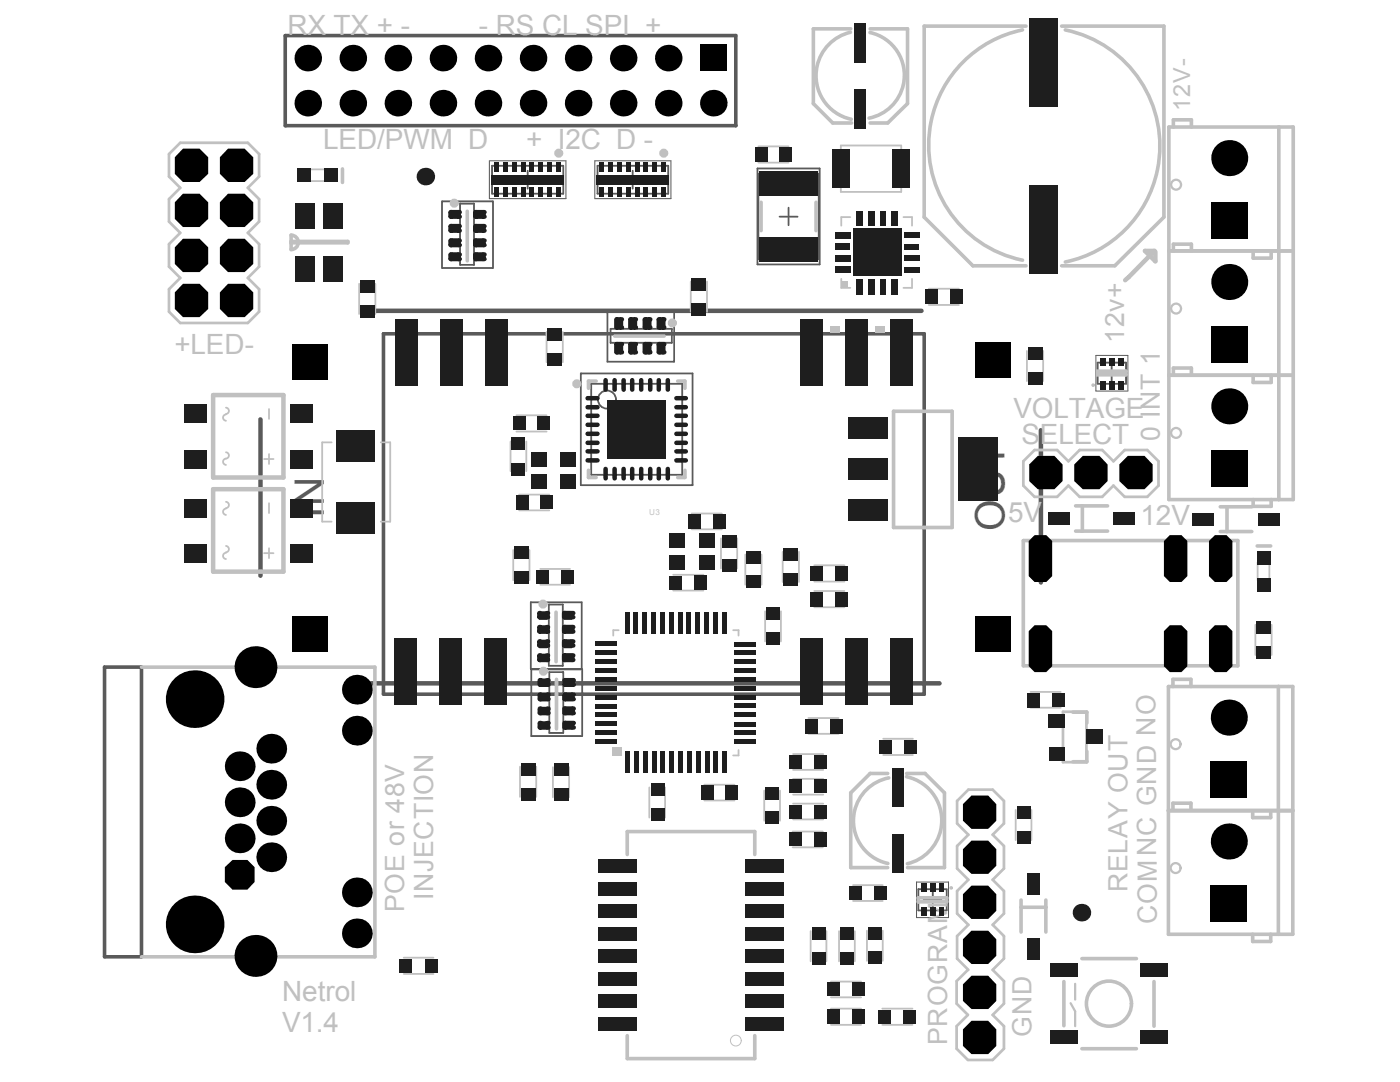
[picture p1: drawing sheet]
<svg xmlns="http://www.w3.org/2000/svg" width="279mm" height="216mm" viewBox="0 0 279 216" stroke-linecap="round" stroke-linejoin="round" font-family="sans-serif">
<defs><g id="words">
<g font-size="8.1" fill="#5a5a5a">
<text x="64.7" y="103.3" transform="rotate(-90 64.7 103.3)">IN</text>
<text x="200.5" y="106" transform="rotate(-90 200.5 106)">OUT</text>
</g>
<g font-size="5.6" fill="#c0c0c0">
<text x="57.4" y="7">RX TX + -</text>
<text x="95.6" y="7">- RS CL SPI +</text>
<text x="64.5" y="29.8">LED/PWM D</text>
<text x="105" y="29.8">+ I2C D -</text>
<text x="34.8" y="70.7">+LED-</text>
<text x="202.2" y="83.3">VOLTAGE</text>
<text x="203.9" y="88.6">SELECT</text>
<text x="201.2" y="104.1">5V</text>
<text x="227.6" y="104.8">12V</text>
<text x="56.3" y="199.7">Netrol</text>
<text x="56.3" y="205.8">V1.4</text>
</g>
<g font-size="5.3" fill="#c0c0c0">
<text x="224.4" y="68.4" transform="rotate(-90 224.4 68.4)">12v+</text>
<text x="231.5" y="88" transform="rotate(-90 231.5 88)">0 INT 1</text>
<text x="86.4" y="179.6" transform="rotate(-90 86.4 179.6)">INJECTION</text>
<text x="225" y="178.1" transform="rotate(-90 225 178.1)">RELAY OUT</text>
<text x="80.7" y="182" transform="rotate(-90 80.7 182)">POE or 48V</text>
<text x="230.8" y="184.4" transform="rotate(-90 230.8 184.4)">COMNC GND NO</text>
<text x="189" y="208.5" transform="rotate(-90 189 208.5)">PROGRAM</text>
<text x="205.8" y="206.8" transform="rotate(-90 205.8 206.8)">GND</text>
</g>
<text font-size="4.7" fill="#c0c0c0" x="237.5" y="22.1" transform="rotate(-90 237.5 22.1)">12V-</text>
<text font-size="1.6" fill="#c0c0c0" x="129.6" y="102.7">U3</text>
</g></defs>
<g fill="none" stroke="#5a5a5a" stroke-width=".36">
<path d="M98.2 33.1h14.2v5.6h-14.2zM103.5 35.9h3.6M105.3 34.1v3.6M119.2 33.1h14.2v5.6h-14.2zM124.6 35.9h3.5M126.3 34.1v3.6M151.2 33.6h12.4v19.2h-12.4zM151.3 34.7h12.1v17h-12.1zM88.2 40.2h10.2v13.3h-10.2zM91.8 40.6h2.8v12.3h-2.8zM155.6 43.2h3.6M157.4 41.4v3.5"/>
<path d="M115.9 74.5h22.3v22.3h-22.3zM118 76.6h18.2v18.1h-18.2zM121.2 62h13.3v10.2h-13.3zM121.9 65.6h12.2v2.8h-12.2zM219.1 72.4h5.6v4.2h-5.6zM220.1 74.4h3.6M221.9 72.6v3.6M125.3 85.7h3.6M127.1 83.9v3.6M105.9 120.2h10.2v13.3h-10.2zM106 133.6h10.2v13.3h-10.2zM109.5 120.6h2.8v12.3h-2.8z"/>
<path d="M109.6 134.1h2.8v12.1h-2.8zM183.3 177.4h5.6v4.3h-5.6zM184.4 179.5h3.5M186.2 177.8v3.5"/>
<circle cx="121.1" cy="79.7" r="1.8"/>
</g>
<path d="M97.7 32.1h15.2v7.5h-15.2zM118.7 32.1h15.2v7.5h-15.2zM218.7 70.9h6.4v7.1h-6.4zM182.9 176h6.4v7.1h-6.4z" fill="none" stroke="#5a5a5a" stroke-width=".2"/>
<path d="M56.9 7.1h90v18h-90zM76.5 66.6h107.9v71.9h-107.9zM20.9 133.1h7.3v57.8h-7.3z" fill="none" stroke="#5a5a5a" stroke-width=".72"/>
<path d="M73.7 62h110.2M52 83.7v31.2M207.7 85.8v30.4M73.5 136.4h114" fill="none" stroke="#5a5a5a" stroke-width=".9"/>
<path d="M33.7 30.7l2.3-2.2h13.5l2.2 2.2v4.5l-2.2 2.3 2.2 2.2v4.5l-2.2 2.3 2.2 2.2v4.5l-2.2 2.3 2.2 2.2v4.5l-2.2 2.2h-13.5l-2.3-2.2v-4.5l2.3-2.2-2.3-2.3v-4.5l2.3-2.2-2.3-2.3v-4.5l2.3-2.2-2.3-2.3zM204.2 92l2.3-2.2h4.5l2.2 2.2 2.3-2.2h4.5l2.2 2.2 2.3-2.2h4.5l2.2 2.2v4.9l-2.2 2.2h-4.5l-2.3-2.2-2.2 2.2h-4.5l-2.3-2.2-2.2 2.2h-4.5l-2.3-2.2zM212.1 142h4.7v10.1h-4.7zM193.2 193.5l-2.3 2.3v4.5l2.3 2.2-2.3 2.3v4.5l2.3 2.2h4.9l2.3-2.2v-4.5l-2.3-2.3 2.3-2.2v-4.5l-2.3-2.3 2.3-2.2v-4.5l-2.3-2.3 2.3-2.2v-4.5l-2.3-2.3 2.3-2.2v-4.5l-2.3-2.2 2.3-2.3v-4.5l-2.3-2.2h-4.8l-2.3 2.2v4.5l2.3 2.3-2.3 2.2v4.5l2.3 2.2-2.3 2.3v4.5l2.3 2.2-2.3 2.3v4.5l2.3 2.2" fill="none" stroke="#c0c0c0" stroke-width=".54"/>
<g fill="none" stroke="#c0c0c0" stroke-width=".36">
<path d="M162.3 5.8v14.9l3.9 3.8M181.1 5.8v14.9l-3.9 3.8M184.4 5.2v38.1l9.8 9.7M232.3 5.2v38.1l-9.8 9.7M61.5 33.8h3.6M61.5 36.1h3.6M151.3 29.2h6.1M151.3 32.4h6.1M167.8 29h12.1v9.3h-12.1zM71.7 56.6v6.1M74.9 56.6v6.1M137.9 56.2v6"/>
<path d="M141.1 56.2v6M167.9 55.6v1.8h1.8M169.7 43.3h-1.8v1.7M180.3 43.3h1.7v1.7M182 55.6v1.8h-1.7M185.3 57.6h6.1M109.1 66.2v6.1M112.3 66.2v6.1M185.3 60.9h6.1M204.9 70v6M208.2 70v6M52.7 91.6h1.9"/>
<path d="M53.7 81.6v2M53.7 90.6v2M66.2 88.3h-1.9v15.8h1.9M76 88.3h1.9v15.8h-1.9M101.9 88.1v5.9M103.1 86.1h6M103.1 82.9h6M103.6 98.7h6M105 88.1v5.9M52.7 110.4h1.9M53.7 100.4v2M53.7 109.4v2"/>
<path d="M102.4 109.8v6M103.6 101.8h6M105.7 109.8v6M107.8 116.7h6M107.8 113.5h6M134.4 114.7h6M134.4 117.8h6M138 102.5h6.1M138 105.6h6.1M143.9 107.4v6M147.1 107.4v6M148.7 110.7v6"/>
<path d="M152 110.7v6M156.2 110.1v6M159.4 110.1v6M162.5 117.9h6M162.5 116h6M162.5 112.8h6M251 112.2v3.6M253.3 112.2v3.6M123.5 125.8h-1.1v1M146.3 125.8h1.1v1M152.7 122v6M155.8 122v6"/>
<path d="M162.5 121.2h6M205.7 138.1h6M250.5 124.7v6M253.8 124.7v6M103.8 153v6M107 153v6M110.3 153.1v6M113.6 153.1v6M129.6 157.1v6M132.7 157.1v6M140.6 156.6h6M140.6 159.7h6"/>
<path d="M147.4 149.7v1h-1.1M152.5 157.8v6M155.7 157.8v6M158.3 158.6h6M158.3 155.4h6M158.3 153.6h6M158.3 150.5h6M161.3 143.3h6.1M161.3 146.4h6.1M173.7 154.3l-3.9 3.9v14.9M176.3 150.6h5.9M176.3 147.4h5.9"/>
<path d="M184.6 154.3l3.9 3.9v14.9M205.7 141.2h6M158.2 165.9h6M158.2 169.1h6M158.3 163.5h6M158.3 160.4h6M170.2 179.8h6M170.2 176.6h6M202.7 161.6v6M205.8 161.6v6M80.6 194.3h5.9M80.6 191.1h5.9"/>
<path d="M161.8 185.8v6M164.9 185.8v6M165.8 195.9h6.1M165.8 199h6.1M167.4 185.8v6M170.6 185.8v6M173 185.7v6M176.2 185.7v6M165.8 201.3h6.1M165.8 204.5h6.1M176.1 201.3h6M176.1 204.5h6"/>
</g>
<g fill="none" stroke="#c0c0c0" stroke-width=".72">
<path d="M169.8 5.8h-7.5v14.9l3.9 3.8h3.8M173.7 5.8h7.4v14.9l-3.9 3.8h-3.5M204.8 5.2h-20.4v38.1l9.8 9.7h10.6M211.9 5.2h20.4v38.1l-9.8 9.7h-10.6M68.3 33.7v2.7M233.3 25.3h24.8v74.4h-24.8zM234.2 25.3v-1.4h3.6v1.4M255.2 25.3v74.4M58.1 46.9v2.9M58.1 48.2h11.3v.2h-11.3M93.3 42.2v9.8M151.9 40.4v5.6"/>
<path d="M162.9 40.4v5.6M233.3 50.1h24.8M234.2 50.1v-1.4h3.6v1.4M250.1 50.1v1.4h3.6v-1.4M119 76h-1.6v1.5M122.7 67.1h9.9M135.3 76h1.4v1.5M219.1 74.1h5.6v.7h-5.6zM233.3 74.9h24.8M234.2 74.9v-1.5h3.6v1.5M250.1 74.9v1.4h3.6v-1.4M117.4 93.8v1.5h1.6"/>
<path d="M136.7 93.8v1.5h-1.4M178.3 82.1h11.7v23.2h-11.7zM250.1 99.7v1.3h3.6v-1.3M204.2 107.9h42.8v25h-42.8zM214.7 106h6.3M214.7 100.9h6.3M216 100.9v5.1M243.5 106.1h6.3M243.5 101.1h6.3M244.9 101.1v5M250.9 108.9h2.7M28.2 133.1h46.6v57.8h-46.6"/>
<path d="M111 122.2v9.8M111.1 135.5v9.9M233.2 137h24.8v49.4h-24.8zM234.1 137v-1.5h3.6v1.5M255.1 137v49.4M177.2 154.3h-3.5l-3.9 3.9v14.9h7.4M180.9 154.3h3.7l3.9 3.9v14.9h-7.4M214.1 142.1h2.8v2.2M216.9 149.9v2.1h-2.8M125.2 170.5v-4.6h25.4v4.6M183.3 179.1h5.6v.9h-5.6zM203.8 179.6v6.4"/>
<path d="M208.7 179.6v6.4M233.2 161.8h24.8M233.2 161.7h24.8M234.1 161.7v-1.4h3.6v1.4M250 161.8v1.3h3.6v-1.3M203.8 181h4.9M212.3 195.9v8.8M215.9 191.3h10.9M230.3 195.9v8.9M250 186.4v1.5h3.6v-1.5M125.2 206.6v4.6h25.4v-4.6M215.9 209.3h10.9"/>
</g>
<path d="M214.6 196.3v3.2M213.7 200.2l.9 1.6v3" fill="none" stroke="#c0c0c0" stroke-width=".45"/>
<path d="M230.6 50.2v1.9l-2.1-2h1.9l-5.8 5.8M42.5 78.8h14.1v16.5h-14.1zM42.5 97.6h14.1v16.5h-14.1z" fill="none" stroke="#c0c0c0" stroke-width=".9"/>
<g fill="#c0c0c0">
<path d="M64.7 33.6h1.3v2.7h-1.3z" fill-rule="evenodd"/>
<path d="M122.2 149.1h1.8v1.7h-1.8z" fill-rule="evenodd"/>
<path d="M165.6 65.1h1.9v1.3h-1.9z" fill-rule="evenodd"/>
<path d="M250.8 115.3h2.7v1.4h-2.7z" fill-rule="evenodd"/>
<path d="M250.8 111.3h2.7v1.3h-2.7z" fill-rule="evenodd"/>
<path d="M60.6 33.6h1.4v2.7h-1.4z" fill-rule="evenodd"/>
<path d="M174.6 65.1h1.8v1.3h-1.8z" fill-rule="evenodd"/>
<path d="M167.9 56.1h1.3v1.3h-1.3z" fill-rule="evenodd"/>
</g>
<g fill="none" stroke="#c0c0c0" stroke-width=".36">
<path d="M45.1 90.2a.63 .63 0 0 1 .6 .7 .63 .63 0 0 1-.6 .6 .63 .63 0 0 0-.6 .6 .63 .63 0 0 0 .6 .7M45.1 81.3a.63 .63 0 0 1 .6 .7 .63 .63 0 0 1-.6 .6M45.1 82.7a.63 .63 0 0 0-.6 .6 .63 .63 0 0 0 .6 .7M45.1 108.9a.63 .63 0 0 1 .6 .7 .63 .63 0 0 1-.6 .6M45.1 100.1a.63 .63 0 0 1 .6 .7 .63 .63 0 0 1-.6 .6M45.1 110.3a.63 .63 0 0 0-.6 .6 .63 .63 0 0 0 .6 .6M45.1 101.5a.63 .63 0 0 0-.6 .6 .63 .63 0 0 0 .6 .6"/>
<circle cx="218.2" cy="76.9" r=".18"/>
<circle cx="189.8" cy="177.2" r=".18"/>
</g>
<g fill="none" stroke="#c0c0c0" stroke-width=".9">
<circle cx="111.5" cy="30.6" r=".45"/>
<circle cx="132.5" cy="30.6" r=".45"/>
<circle cx="90.6" cy="40.5" r=".45"/>
<circle cx="115.1" cy="76.6" r=".45"/>
<circle cx="134.2" cy="64.4" r=".45"/>
<circle cx="108.4" cy="120.5" r=".45"/>
<circle cx="108.5" cy="133.9" r=".45"/>
</g>
<g fill="none" stroke="#c0c0c0" stroke-width=".72">
<path d="M169.7 6.4a8.9 8.9 0 0 0-6.8 8.8 8.9 8.9 0 0 0 7 8.6M173.6 6.5a8.7 8.7 0 0 1 6.9 8.6 8.7 8.7 0 0 1-7.1 8.5M204.1 6a23.5 23.5 0 0 0-18.8 22.9 23.5 23.5 0 0 0 18.8 23M212.6 6a23.6 23.6 0 0 1 18.9 23.1 23.6 23.6 0 0 1-18.9 23.2M58.1 46.9a1.44 1.44 0 0 1 1.4 1.5 1.44 1.44 0 0 1-1.4 1.4M177.4 155.2a8.7 8.7 0 0 0-7.1 8.5 8.7 8.7 0 0 0 6.9 8.6M180.9 155a8.9 8.9 0 0 1 7.1 8.6 8.9 8.9 0 0 1-6.9 8.7"/>
<circle cx="221.3" cy="200.3" r="4.5"/>
</g>
<circle cx="146.9" cy="207.6" r="1.08" fill="none" stroke="#c0c0c0" stroke-width=".2"/>
<g fill="none" stroke="#c0c0c0" stroke-width=".45">
<circle cx="234.7" cy="36.9" r=".99"/>
<circle cx="234.7" cy="61.6" r=".99"/>
<circle cx="234.7" cy="86.4" r=".99"/>
<circle cx="234.6" cy="148.5" r=".99"/>
<circle cx="234.6" cy="173.2" r=".99"/>
</g>
<g fill="#000">
<circle cx="61.4" cy="11.6" r="2.65"/>
<circle cx="70.4" cy="11.6" r="2.65"/>
<circle cx="79.4" cy="11.6" r="2.65"/>
<circle cx="88.4" cy="11.6" r="2.65"/>
<circle cx="97.4" cy="11.6" r="2.65"/>
<circle cx="106.4" cy="11.6" r="2.65"/>
<circle cx="115.4" cy="11.6" r="2.65"/>
<circle cx="124.4" cy="11.6" r="2.65"/>
<circle cx="133.4" cy="11.6" r="2.65"/>
<circle cx="61.4" cy="20.6" r="2.65"/>
<circle cx="70.4" cy="20.6" r="2.65"/>
<circle cx="79.4" cy="20.6" r="2.65"/>
<circle cx="88.4" cy="20.6" r="2.65"/>
<circle cx="97.4" cy="20.6" r="2.65"/>
<circle cx="106.4" cy="20.6" r="2.65"/>
<circle cx="115.4" cy="20.6" r="2.65"/>
<circle cx="124.4" cy="20.6" r="2.65"/>
<circle cx="133.4" cy="20.6" r="2.65"/>
<circle cx="142.4" cy="20.6" r="2.65"/>
<circle cx="245.3" cy="31.6" r="3.6"/>
<circle cx="245.3" cy="56.3" r="3.6"/>
<circle cx="245.3" cy="81.1" r="3.6"/>
<circle cx="38.8" cy="139.5" r="5.8"/>
<circle cx="51" cy="133.1" r="4.2"/>
<circle cx="71.2" cy="137.6" r="2.97"/>
<circle cx="47.8" cy="152.9" r="2.97"/>
<circle cx="54.1" cy="156.6" r="2.97"/>
<circle cx="54.1" cy="149.4" r="2.97"/>
<circle cx="71.2" cy="145.8" r="2.97"/>
<circle cx="245.2" cy="143.2" r="3.6"/>
<circle cx="47.8" cy="167.3" r="2.97"/>
<circle cx="47.8" cy="160.1" r="2.97"/>
<circle cx="54.1" cy="171.1" r="2.97"/>
<circle cx="54.1" cy="163.8" r="2.97"/>
<circle cx="71.2" cy="178.1" r="2.97"/>
<circle cx="245.2" cy="167.9" r="3.6"/>
<circle cx="38.8" cy="184.4" r="5.8"/>
<circle cx="51" cy="190.7" r="4.2"/>
<circle cx="71.2" cy="186.2" r="2.97"/>
</g>
<g fill="#000">
<path d="M139.7 8.9h5.4v5.3h-5.4z" fill-rule="evenodd"/>
<path d="M36.5 29.7h3.3l1.7 1.7v3.3l-1.7 1.6h-3.3l-1.6-1.6v-3.3z" fill-rule="evenodd"/>
<path d="M45.5 29.7h3.3l1.7 1.7v3.3l-1.7 1.6h-3.3l-1.6-1.6v-3.3z" fill-rule="evenodd"/>
<path d="M36.5 47.6h3.3l1.7 1.7v3.4l-1.7 1.6h-3.3l-1.6-1.6v-3.4z" fill-rule="evenodd"/>
<path d="M36.5 38.7h3.3l1.7 1.7v3.3l-1.7 1.6h-3.3l-1.6-1.6v-3.3z" fill-rule="evenodd"/>
<path d="M45.5 47.6h3.3l1.7 1.7v3.4l-1.7 1.6h-3.3l-1.6-1.6v-3.4z" fill-rule="evenodd"/>
<path d="M45.5 38.7h3.3l1.7 1.7v3.3l-1.7 1.6h-3.3l-1.6-1.6v-3.3z" fill-rule="evenodd"/>
<path d="M241.7 40.4h7.2v7.1h-7.2z" fill-rule="evenodd"/>
<path d="M36.5 56.6h3.3l1.7 1.7v3.4l-1.7 1.6h-3.3l-1.6-1.6v-3.4z" fill-rule="evenodd"/>
<path d="M45.5 56.6h3.3l1.7 1.7v3.4l-1.7 1.6h-3.3l-1.6-1.6v-3.4z" fill-rule="evenodd"/>
<path d="M58.4 68.7h7.1v7.1h-7.1z" fill-rule="evenodd"/>
<path d="M194.6 68.2h7.1v7.1h-7.1z" fill-rule="evenodd"/>
<path d="M241.7 65.1h7.2v7.2h-7.2z" fill-rule="evenodd"/>
<path d="M205.4 92.7l1.7-1.7h3.3l1.7 1.7v3.3l-1.7 1.6h-3.3l-1.7-1.6z" fill-rule="evenodd"/>
<path d="M214.4 92.7l1.7-1.7h3.3l1.6 1.7v3.3l-1.6 1.6h-3.3l-1.7-1.6z" fill-rule="evenodd"/>
<path d="M223.4 92.7l1.7-1.7h3.3l1.6 1.7v3.3l-1.6 1.6h-3.3l-1.7-1.6z" fill-rule="evenodd"/>
<path d="M241.7 89.9h7.2v7.2h-7.2z" fill-rule="evenodd"/>
<path d="M205.3 108l1.2-1.2h2.3l1.2 1.2v7l-1.2 1.1h-2.3l-1.2-1.1z" fill-rule="evenodd"/>
<path d="M232.3 108l1.2-1.2h2.3l1.2 1.2v7l-1.2 1.1h-2.3l-1.2-1.1z" fill-rule="evenodd"/>
<path d="M241.3 108l1.1-1.2h2.4l1.2 1.2v7l-1.2 1.1h-2.4l-1.1-1.1z" fill-rule="evenodd"/>
<path d="M58.4 123.1h7.1v7.1h-7.1z" fill-rule="evenodd"/>
<path d="M194.6 123.1h7.1v7.1h-7.1z" fill-rule="evenodd"/>
<path d="M205.3 125.9l1.2-1.1h2.3l1.2 1.1v7l-1.2 1.2h-2.3l-1.2-1.2z" fill-rule="evenodd"/>
<path d="M232.3 125.9l1.2-1.1h2.3l1.2 1.1v7l-1.2 1.2h-2.3l-1.2-1.2z" fill-rule="evenodd"/>
<path d="M241.3 125.9l1.1-1.1h2.4l1.2 1.1v7l-1.2 1.2h-2.4l-1.1-1.2z" fill-rule="evenodd"/>
<path d="M241.6 152h7.2v7.2h-7.2z" fill-rule="evenodd"/>
<path d="M44.9 173l1.5-1.4h3l1.4 1.4v3l-1.4 1.5h-3l-1.5-1.5z" fill-rule="evenodd"/>
<path d="M192.2 169.4l1.7-1.7h3.3l1.6 1.7v3.4l-1.6 1.6h-3.3l-1.7-1.6z" fill-rule="evenodd"/>
<path d="M192.2 160.4l1.7-1.7h3.3l1.6 1.7v3.4l-1.6 1.6h-3.3l-1.7-1.6z" fill-rule="evenodd"/>
<path d="M192.2 178.4l1.7-1.7h3.3l1.6 1.7v3.4l-1.6 1.6h-3.3l-1.7-1.6z" fill-rule="evenodd"/>
<path d="M192.2 187.4l1.7-1.7h3.3l1.6 1.7v3.3l-1.6 1.7h-3.3l-1.7-1.7z" fill-rule="evenodd"/>
<path d="M241.6 176.6h7.2v7.2h-7.2z" fill-rule="evenodd"/>
<path d="M192.2 205.4l1.7-1.7h3.3l1.6 1.7v3.3l-1.6 1.6h-3.3l-1.7-1.6z" fill-rule="evenodd"/>
<path d="M192.2 196.4l1.7-1.7h3.3l1.6 1.7v3.3l-1.6 1.6h-3.3l-1.7-1.6z" fill-rule="evenodd"/>
</g>
<g fill="#1e1e1e">
<path d="M71.9 55.9h2.8v2.5h-2.8z" fill-rule="evenodd"/>
<path d="M98.7 37.5h.9v1.8h-.9z" fill-rule="evenodd"/>
<path d="M100.4 37.5h.9v1.8h-.9z" fill-rule="evenodd"/>
<path d="M102.2 37.5h.9v1.8h-.9z" fill-rule="evenodd"/>
<path d="M107.3 144.4l.4-.5h1.6l.4 .5v.8l-.4 .4h-1.6l-.4-.4z" fill-rule="evenodd"/>
<path d="M107.3 135.8l.4-.4h1.7l.4 .4v.8l-.4 .5h-1.7l-.4-.5z" fill-rule="evenodd"/>
<path d="M107.3 138.7l.4-.5h1.6l.4 .5v.8l-.4 .5h-1.6l-.4-.5z" fill-rule="evenodd"/>
<path d="M107.2 130.8l.4-.4h1.7l.4 .4v.9l-.4 .4h-1.7l-.4-.4z" fill-rule="evenodd"/>
<path d="M107.2 128l.4-.4h1.6l.4 .4v.9l-.4 .4h-1.6l-.4-.4z" fill-rule="evenodd"/>
<path d="M107.2 125.1l.4-.3h1.7l.4 .3v.9l-.4 .5h-1.7l-.4-.5z" fill-rule="evenodd"/>
<path d="M107.2 122.3l.4-.3h1.6l.4 .3v.9l-.4 .5h-1.6l-.4-.5z" fill-rule="evenodd"/>
<path d="M107 113.8h2.5v2.8h-2.5z" fill-rule="evenodd"/>
<path d="M107.9 98.8h2.4v2.8h-2.4z" fill-rule="evenodd"/>
<path d="M106 94.6h3.2v2.8h-3.2z" fill-rule="evenodd"/>
<path d="M105.7 37.5h1v1.8h-1z" fill-rule="evenodd"/>
<path d="M107.5 37.5h1v1.8h-1z" fill-rule="evenodd"/>
<path d="M109.3 37.5h1v1.8h-1z" fill-rule="evenodd"/>
<path d="M112.2 144.3l.5-.5h1.5l.5 .5v.9l-.5 .4h-1.5l-.5-.4z" fill-rule="evenodd"/>
<path d="M112.2 135.7l.5-.4h1.6l.4 .4v.9l-.4 .5h-1.6l-.5-.5z" fill-rule="evenodd"/>
<path d="M112.2 138.6l.5-.4h1.5l.5 .4v.9l-.5 .5h-1.5l-.5-.5z" fill-rule="evenodd"/>
<path d="M112.1 130.8l.5-.5h1.6l.5 .5v.9l-.5 .4h-1.6l-.5-.4z" fill-rule="evenodd"/>
<path d="M112.1 128l.5-.5h1.5l.5 .5v.9l-.5 .4h-1.5l-.5-.4z" fill-rule="evenodd"/>
<path d="M112.1 125.1l.5-.4h1.6l.5 .4v.9l-.5 .5h-1.6l-.5-.5z" fill-rule="evenodd"/>
<path d="M112.1 122.3l.5-.4h1.5l.5 .4v.9l-.5 .5h-1.5l-.5-.5z" fill-rule="evenodd"/>
<path d="M112.1 113.7h2.5v2.8h-2.5z" fill-rule="evenodd"/>
<path d="M111.9 94.6h3.1v2.8h-3.1z" fill-rule="evenodd"/>
<path d="M118.9 145.8h4.2v.8h-4.2z" fill-rule="evenodd"/>
<path d="M118.9 144h4.2v.8h-4.2z" fill-rule="evenodd"/>
<path d="M118.9 142.2h4.2v.9h-4.2z" fill-rule="evenodd"/>
<path d="M118.9 138.7h4.2v.8h-4.2z" fill-rule="evenodd"/>
<path d="M118.9 136.9h4.2v.8h-4.2z" fill-rule="evenodd"/>
<path d="M118.9 135.2h4.2v.8h-4.2z" fill-rule="evenodd"/>
<path d="M118.9 131.6h4.2v.8h-4.2z" fill-rule="evenodd"/>
<path d="M118.9 129.9h4.2v.8h-4.2z" fill-rule="evenodd"/>
<path d="M118.9 128.1h4.2v.8h-4.2z" fill-rule="evenodd"/>
</g>
<g fill="#1e1e1e">
<circle cx="107.7" cy="144.3" r=".45"/>
<circle cx="107.7" cy="145.2" r=".45"/>
<circle cx="109.3" cy="145.2" r=".45"/>
<circle cx="109.3" cy="144.3" r=".45"/>
<circle cx="107.7" cy="135.7" r=".45"/>
<circle cx="107.7" cy="136.6" r=".45"/>
<circle cx="109.3" cy="136.6" r=".45"/>
<circle cx="109.3" cy="135.7" r=".45"/>
<circle cx="107.7" cy="138.6" r=".45"/>
<circle cx="107.7" cy="139.5" r=".45"/>
<circle cx="109.3" cy="139.5" r=".45"/>
<circle cx="109.3" cy="138.6" r=".45"/>
<circle cx="107.6" cy="130.8" r=".45"/>
<circle cx="107.6" cy="131.7" r=".45"/>
<circle cx="109.2" cy="131.7" r=".45"/>
<circle cx="109.2" cy="130.8" r=".45"/>
<circle cx="107.6" cy="128" r=".45"/>
<circle cx="107.6" cy="128.8" r=".45"/>
<circle cx="109.2" cy="128.8" r=".45"/>
<circle cx="109.2" cy="128" r=".45"/>
<circle cx="107.6" cy="125.1" r=".45"/>
<circle cx="107.6" cy="126" r=".45"/>
<circle cx="109.2" cy="126" r=".45"/>
<circle cx="109.2" cy="125.1" r=".45"/>
<circle cx="107.6" cy="122.3" r=".45"/>
<circle cx="107.6" cy="123.1" r=".45"/>
<circle cx="109.2" cy="123.1" r=".45"/>
<circle cx="109.2" cy="122.3" r=".45"/>
<circle cx="112.7" cy="144.3" r=".45"/>
<circle cx="112.7" cy="145.2" r=".45"/>
<circle cx="114.3" cy="145.2" r=".45"/>
<circle cx="114.3" cy="144.3" r=".45"/>
<circle cx="112.7" cy="135.7" r=".45"/>
<circle cx="112.7" cy="136.6" r=".45"/>
<circle cx="114.3" cy="136.6" r=".45"/>
<circle cx="114.3" cy="135.7" r=".45"/>
<circle cx="112.7" cy="138.6" r=".45"/>
<circle cx="112.7" cy="139.5" r=".45"/>
<circle cx="114.3" cy="139.5" r=".45"/>
<circle cx="114.3" cy="138.6" r=".45"/>
<circle cx="112.6" cy="130.8" r=".45"/>
<circle cx="112.6" cy="131.7" r=".45"/>
<circle cx="114.2" cy="131.7" r=".45"/>
<circle cx="114.2" cy="130.8" r=".45"/>
<circle cx="112.6" cy="128" r=".45"/>
<circle cx="112.6" cy="128.8" r=".45"/>
<circle cx="114.2" cy="128.8" r=".45"/>
<circle cx="114.2" cy="128" r=".45"/>
<circle cx="112.6" cy="125.1" r=".45"/>
<circle cx="112.6" cy="126" r=".45"/>
<circle cx="114.2" cy="126" r=".45"/>
<circle cx="114.2" cy="125.1" r=".45"/>
<circle cx="112.6" cy="122.3" r=".45"/>
<circle cx="112.6" cy="123.1" r=".45"/>
<circle cx="114.2" cy="123.1" r=".45"/>
<circle cx="114.2" cy="122.3" r=".45"/>
</g>
<path d="M120.9 93.6v1.9M122.7 93.6v1.9M124.5 93.6v1.9" fill="none" stroke="#1e1e1e" stroke-width=".9"/>
<g fill="#1e1e1e">
<path d="M122.6 63.7l.4-.4h.9l.5 .4v1.6l-.5 .5h-.9l-.4-.5z" fill-rule="evenodd"/>
<path d="M119.6 37.5h1v1.8h-1z" fill-rule="evenodd"/>
<path d="M121.4 37.5h1v1.8h-1z" fill-rule="evenodd"/>
<path d="M123.1 37.5h1v1.8h-1z" fill-rule="evenodd"/>
<path d="M130.1 150h.8v4.2h-.8z" fill-rule="evenodd"/>
<path d="M128.3 149.9h.8v4.3h-.8z" fill-rule="evenodd"/>
<path d="M126.5 149.9h.8v4.3h-.8z" fill-rule="evenodd"/>
<path d="M126.4 122.2h.8v4.3h-.8z" fill-rule="evenodd"/>
<path d="M128.2 122.2h.8v4.3h-.8z" fill-rule="evenodd"/>
<path d="M130 122.2h.8v4.2h-.8z" fill-rule="evenodd"/>
</g>
<g fill="#1e1e1e">
<circle cx="123.9" cy="63.7" r=".45"/>
<circle cx="123" cy="63.7" r=".45"/>
<circle cx="123" cy="65.3" r=".45"/>
<circle cx="123.9" cy="65.3" r=".45"/>
</g>
<path d="M128 93.6v1.9M129.8 93.6v1.9M131.5 93.6v1.9" fill="none" stroke="#1e1e1e" stroke-width=".9"/>
<g fill="#1e1e1e">
<path d="M128.2 63.7l.5-.4h.9l.4 .4v1.6l-.4 .5h-.9l-.5-.5z" fill-rule="evenodd"/>
<path d="M126.7 37.5h1v1.8h-1z" fill-rule="evenodd"/>
<path d="M128.4 37.5h1v1.8h-1z" fill-rule="evenodd"/>
<path d="M130.2 37.5h1v1.8h-1z" fill-rule="evenodd"/>
<path d="M137.1 149.9h.9v4.3h-.9z" fill-rule="evenodd"/>
<path d="M135.4 150h.8v4.2h-.8z" fill-rule="evenodd"/>
<path d="M133.6 149.9h.8v4.3h-.8z" fill-rule="evenodd"/>
<path d="M133.5 122.2h.9v4.3h-.9z" fill-rule="evenodd"/>
<path d="M135.3 122.2h.9v4.2h-.9z" fill-rule="evenodd"/>
<path d="M137.1 122.2h.8v4.3h-.8z" fill-rule="evenodd"/>
<path d="M133.6 115h2.5v2.8h-2.5z" fill-rule="evenodd"/>
<path d="M133.6 106.4h3.2v2.9h-3.2z" fill-rule="evenodd"/>
</g>
<g fill="#1e1e1e">
<circle cx="129.6" cy="63.7" r=".45"/>
<circle cx="128.7" cy="63.7" r=".45"/>
<circle cx="128.7" cy="65.3" r=".45"/>
<circle cx="129.6" cy="65.3" r=".45"/>
</g>
<path d="M135 79.5h1.9M135 84.8h1.9M135 86.6h1.9M135 88.4h1.9M135 90.1h1.9M135 81.3h1.9M135 83h1.9" fill="none" stroke="#1e1e1e" stroke-width=".9"/>
<g fill="#1e1e1e">
<path d="M144.2 149.9h.9v4.3h-.9z" fill-rule="evenodd"/>
<path d="M142.4 149.9h.9v4.3h-.9z" fill-rule="evenodd"/>
<path d="M140.7 150h.8v4.2h-.8z" fill-rule="evenodd"/>
<path d="M140.6 122.2h.9v4.2h-.9z" fill-rule="evenodd"/>
<path d="M142.4 122.2h.8v4.3h-.8z" fill-rule="evenodd"/>
<path d="M144.2 122.2h.8v4.3h-.8z" fill-rule="evenodd"/>
<path d="M148.9 114.9h2.9v2.4h-2.9z" fill-rule="evenodd"/>
<path d="M150.6 29.4h2.5v2.9h-2.5z" fill-rule="evenodd"/>
<path d="M157.6 166.1h2.4v2.8h-2.4z" fill-rule="evenodd"/>
<path d="M157.6 150.6h2.5v2.8h-2.5z" fill-rule="evenodd"/>
<path d="M156.4 114.3h2.9v2.6h-2.9z" fill-rule="evenodd"/>
<path d="M156.4 109.4h2.9v2.4h-2.9z" fill-rule="evenodd"/>
<path d="M155.6 29.4h2.5v2.9h-2.5z" fill-rule="evenodd"/>
<path d="M165.1 201.4h2.5v2.9h-2.5z" fill-rule="evenodd"/>
<path d="M162.5 166.1h2.4v2.9h-2.4z" fill-rule="evenodd"/>
<path d="M162.6 150.6h2.4v2.8h-2.4z" fill-rule="evenodd"/>
<path d="M165.6 143.5h2.5v2.8h-2.5z" fill-rule="evenodd"/>
<path d="M170.1 201.4h2.5v2.9h-2.5z" fill-rule="evenodd"/>
<path d="M170.9 55.8h1.2v3.1h-1.2z" fill-rule="evenodd"/>
<path d="M173.2 55.8h1.3v3.1h-1.3z" fill-rule="evenodd"/>
<path d="M170.9 42.2h1.2v2.9h-1.2z" fill-rule="evenodd"/>
<path d="M173.2 42.2h1.3v2.9h-1.3z" fill-rule="evenodd"/>
<path d="M177.8 55.8h1.2v3.1h-1.2z" fill-rule="evenodd"/>
<path d="M177.8 42.2h1.2v2.9h-1.2z" fill-rule="evenodd"/>
<path d="M187.4 181.1h1v1.6h-1z" fill-rule="evenodd"/>
<path d="M185.6 181.1h1.1v1.6h-1.1z" fill-rule="evenodd"/>
<path d="M183.8 181.1h1.1v1.6h-1.1z" fill-rule="evenodd"/>
<path d="M184.6 57.8h2.5v2.9h-2.5z" fill-rule="evenodd"/>
<path d="M219.6 71.4h1.1v1.5h-1.1z" fill-rule="evenodd"/>
<path d="M221.3 71.4h1.1v1.5h-1.1z" fill-rule="evenodd"/>
<path d="M223.1 71.4h1.1v1.5h-1.1z" fill-rule="evenodd"/>
<path d="M250.7 128.9h2.9v2.5h-2.9z" fill-rule="evenodd"/>
<path d="M250.7 124h2.9v2.5h-2.9z" fill-rule="evenodd"/>
<path d="M250.8 115.3h2.7v2.7h-2.7z" fill-rule="evenodd"/>
<path d="M64.7 33.6h2.7v2.7h-2.7z" fill-rule="evenodd"/>
<path d="M71.9 60.9h2.8v2.4h-2.8z" fill-rule="evenodd"/>
<path d="M84.8 191.4h2.5v2.8h-2.5z" fill-rule="evenodd"/>
<path d="M98.7 32.4h.9v1.8h-.9z" fill-rule="evenodd"/>
<path d="M100.4 32.4h.9v1.8h-.9z" fill-rule="evenodd"/>
<path d="M102.2 32.4h.9v1.8h-.9z" fill-rule="evenodd"/>
<path d="M107.3 141.5l.4-.5h1.7l.4 .5v.8l-.4 .4h-1.7l-.4-.4z" fill-rule="evenodd"/>
<path d="M106 90.2h3.2v2.8h-3.2z" fill-rule="evenodd"/>
<path d="M107.3 83.1h2.5v2.7h-2.5z" fill-rule="evenodd"/>
<path d="M105.7 32.4h1v1.8h-1z" fill-rule="evenodd"/>
<path d="M107.5 32.4h1v1.8h-1z" fill-rule="evenodd"/>
<path d="M109.3 32.4h1v1.8h-1z" fill-rule="evenodd"/>
<path d="M112.2 141.4l.5-.5h1.6l.4 .5v.9l-.4 .4h-1.6l-.5-.4z" fill-rule="evenodd"/>
<path d="M111.9 90.2h3.1v2.8h-3.1z" fill-rule="evenodd"/>
<path d="M118.9 147.6h4.2v.8h-4.2z" fill-rule="evenodd"/>
<path d="M118.9 140.5h4.2v.8h-4.2z" fill-rule="evenodd"/>
<path d="M118.9 133.4h4.2v.8h-4.2z" fill-rule="evenodd"/>
</g>
<g fill="#1e1e1e">
<circle cx="107.7" cy="141.4" r=".45"/>
<circle cx="107.7" cy="142.3" r=".45"/>
<circle cx="109.3" cy="142.3" r=".45"/>
<circle cx="109.3" cy="141.4" r=".45"/>
<circle cx="112.7" cy="141.4" r=".45"/>
<circle cx="112.7" cy="142.3" r=".45"/>
<circle cx="114.3" cy="142.3" r=".45"/>
<circle cx="114.3" cy="141.4" r=".45"/>
</g>
<path d="M120.9 75.9v1.9M122.7 75.9v1.9M124.5 75.9v1.9" fill="none" stroke="#1e1e1e" stroke-width=".9"/>
<g fill="#1e1e1e">
<path d="M122.6 68.7l.4-.5h.9l.5 .5v1.6l-.5 .4h-.9l-.4-.4z" fill-rule="evenodd"/>
<path d="M119.6 32.4h1v1.8h-1z" fill-rule="evenodd"/>
<path d="M121.4 32.4h1v1.8h-1z" fill-rule="evenodd"/>
<path d="M123.1 32.4h1v1.8h-1z" fill-rule="evenodd"/>
</g>
<g fill="#1e1e1e">
<circle cx="123.9" cy="68.7" r=".45"/>
<circle cx="123" cy="68.7" r=".45"/>
<circle cx="123" cy="70.3" r=".45"/>
<circle cx="123.9" cy="70.3" r=".45"/>
</g>
<path d="M128 75.9v1.9M129.8 75.9v1.9M131.5 75.9v1.9" fill="none" stroke="#1e1e1e" stroke-width=".9"/>
<g fill="#1e1e1e">
<path d="M128.2 68.7l.5-.5h.9l.4 .5v1.6l-.4 .4h-.9l-.5-.4z" fill-rule="evenodd"/>
<path d="M126.7 32.4h1v1.8h-1z" fill-rule="evenodd"/>
<path d="M128.4 32.4h1v1.8h-1z" fill-rule="evenodd"/>
<path d="M130.2 32.4h1v1.8h-1z" fill-rule="evenodd"/>
<path d="M133.6 110.8h3.2v2.9h-3.2z" fill-rule="evenodd"/>
</g>
<g fill="#1e1e1e">
<circle cx="129.6" cy="68.7" r=".45"/>
<circle cx="128.7" cy="68.7" r=".45"/>
<circle cx="128.7" cy="70.3" r=".45"/>
<circle cx="129.6" cy="70.3" r=".45"/>
</g>
<path d="M135 91.9h1.9" fill="none" stroke="#1e1e1e" stroke-width=".9"/>
<g fill="#1e1e1e">
<path d="M142.4 102.7h2.4v2.8h-2.4z" fill-rule="evenodd"/>
<path d="M148.9 109.9h2.9v2.5h-2.9z" fill-rule="evenodd"/>
<path d="M157.6 160.6h2.4v2.8h-2.4z" fill-rule="evenodd"/>
<path d="M157.6 155.5h2.4v2.8h-2.4z" fill-rule="evenodd"/>
<path d="M165.1 196h2.5v2.8h-2.5z" fill-rule="evenodd"/>
<path d="M162.5 160.6h2.4v2.8h-2.4z" fill-rule="evenodd"/>
<path d="M162.5 155.5h2.4v2.8h-2.4z" fill-rule="evenodd"/>
<path d="M170.1 196h2.5v2.8h-2.5z" fill-rule="evenodd"/>
<path d="M169.4 176.8h2.5v2.8h-2.5z" fill-rule="evenodd"/>
<path d="M170.6 17.9h2.2v7.8h-2.2z" fill-rule="evenodd"/>
<path d="M170.5 4.8h2.3v7.8h-2.3z" fill-rule="evenodd"/>
<path d="M178 166.4h2.3v7.7h-2.3z" fill-rule="evenodd"/>
<path d="M178.1 29.8h3.5v7.7h-3.5z" fill-rule="evenodd"/>
<path d="M183.8 176.4h1.1v1.6h-1.1z" fill-rule="evenodd"/>
<path d="M185.6 176.4h1.1v1.6h-1.1z" fill-rule="evenodd"/>
<path d="M187.4 176.4h1v1.6h-1z" fill-rule="evenodd"/>
<path d="M205.1 74.2h2.9v2.6h-2.9z" fill-rule="evenodd"/>
<path d="M205.1 69.3h2.9v2.5h-2.9z" fill-rule="evenodd"/>
<path d="M223.1 76h1.1v1.7h-1.1z" fill-rule="evenodd"/>
<path d="M221.3 76h1.1v1.7h-1.1z" fill-rule="evenodd"/>
<path d="M219.6 76h1.1v1.7h-1.1z" fill-rule="evenodd"/>
<path d="M227.6 192.2h5.4v2.7h-5.4z" fill-rule="evenodd"/>
<path d="M227.6 205.7h5.4v2.7h-5.4z" fill-rule="evenodd"/>
<path d="M250.8 109.9h2.7v2.7h-2.7z" fill-rule="evenodd"/>
<path d="M178.1 153.3h2.2v7.7h-2.2z" fill-rule="evenodd"/>
<path d="M177.7 127.4h4.4v13.3h-4.4z" fill-rule="evenodd"/>
<path d="M177.8 63.7h4.4v13.3h-4.4z" fill-rule="evenodd"/>
<path d="M205.5 36.9h5.7v17.7h-5.7z" fill-rule="evenodd"/>
<path d="M205.5 3.6h5.7v17.7h-5.7z" fill-rule="evenodd"/>
<path d="M36.7 108.6h4.6v3.6h-4.6z" fill-rule="evenodd"/>
<path d="M36.7 99.6h4.6v3.6h-4.6z" fill-rule="evenodd"/>
<path d="M57.8 108.6h4.6v3.6h-4.6z" fill-rule="evenodd"/>
<path d="M57.8 99.6h4.6v3.6h-4.6z" fill-rule="evenodd"/>
<path d="M94.4 50.8l.5-.5h1.6l.4 .5v.9l-.4 .4h-1.6l-.5-.4z" fill-rule="evenodd"/>
<path d="M89.5 50.8l.4-.5h1.6l.5 .5v.9l-.5 .4h-1.6l-.4-.4z" fill-rule="evenodd"/>
<path d="M94.4 45.1l.5-.4h1.6l.4 .4v.9l-.4 .5h-1.6l-.5-.5z" fill-rule="evenodd"/>
<path d="M94.4 42.3l.5-.4h1.6l.4 .4v.9l-.4 .5h-1.6l-.5-.5z" fill-rule="evenodd"/>
<path d="M89.5 45.1l.4-.4h1.6l.5 .4v.9l-.5 .5h-1.6l-.4-.5z" fill-rule="evenodd"/>
<path d="M89.5 42.3l.4-.4h1.6l.5 .4v.9l-.5 .5h-1.6l-.4-.5z" fill-rule="evenodd"/>
<path d="M119.4 203h7.8v2.7h-7.8z" fill-rule="evenodd"/>
<path d="M119.4 194h7.8v2.7h-7.8z" fill-rule="evenodd"/>
<path d="M119.4 180.5h7.8v2.7h-7.8z" fill-rule="evenodd"/>
<path d="M119.4 171.5h7.8v2.7h-7.8z" fill-rule="evenodd"/>
<path d="M110.5 157.3h2.9v2.5h-2.9z" fill-rule="evenodd"/>
<path d="M104 157.2h2.8v2.5h-2.8z" fill-rule="evenodd"/>
<path d="M110.5 152.4h2.9v2.5h-2.9z" fill-rule="evenodd"/>
<path d="M104 152.3h2.8v2.5h-2.8z" fill-rule="evenodd"/>
<path d="M124.8 150h.8v4.2h-.8z" fill-rule="evenodd"/>
<path d="M124.7 122.2h.8v4.2h-.8z" fill-rule="evenodd"/>
<path d="M102.6 114h2.9v2.4h-2.9z" fill-rule="evenodd"/>
<path d="M102.6 109h2.9v2.5h-2.9z" fill-rule="evenodd"/>
<path d="M103 98.8h2.4v2.9h-2.4z" fill-rule="evenodd"/>
<path d="M102 92.4h2.8v2.4h-2.8z" fill-rule="evenodd"/>
</g>
<g fill="#1e1e1e">
<circle cx="94.9" cy="50.8" r=".45"/>
<circle cx="94.9" cy="51.7" r=".45"/>
<circle cx="96.5" cy="51.7" r=".45"/>
<circle cx="96.5" cy="50.8" r=".45"/>
<circle cx="89.9" cy="50.8" r=".45"/>
<circle cx="89.9" cy="51.7" r=".45"/>
<circle cx="91.5" cy="51.7" r=".45"/>
<circle cx="91.5" cy="50.8" r=".45"/>
<circle cx="94.9" cy="45.1" r=".45"/>
<circle cx="94.9" cy="46" r=".45"/>
<circle cx="96.5" cy="46" r=".45"/>
<circle cx="96.5" cy="45.1" r=".45"/>
<circle cx="94.9" cy="42.3" r=".45"/>
<circle cx="94.9" cy="43.2" r=".45"/>
<circle cx="96.5" cy="43.2" r=".45"/>
<circle cx="96.5" cy="42.3" r=".45"/>
<circle cx="89.9" cy="45.1" r=".45"/>
<circle cx="89.9" cy="46" r=".45"/>
<circle cx="91.5" cy="46" r=".45"/>
<circle cx="91.5" cy="45.1" r=".45"/>
<circle cx="89.9" cy="42.3" r=".45"/>
<circle cx="89.9" cy="43.2" r=".45"/>
<circle cx="91.5" cy="43.2" r=".45"/>
<circle cx="91.5" cy="42.3" r=".45"/>
</g>
<path d="M126.2 93.6v1.9" fill="none" stroke="#1e1e1e" stroke-width=".9"/>
<path d="M102 87.3h2.8v2.4h-2.8z" fill-rule="evenodd" fill="#1e1e1e"/>
<path d="M117.3 79.5h1.9M117.3 90.1h1.9M117.3 88.4h1.9M117.3 86.6h1.9M117.3 84.8h1.9M117.3 83h1.9M117.3 81.3h1.9" fill="none" stroke="#1e1e1e" stroke-width=".9"/>
<g fill="#1e1e1e">
<path d="M109.3 70.5h2.8v2.4h-2.8z" fill-rule="evenodd"/>
<path d="M109.3 65.5h2.8v2.5h-2.8z" fill-rule="evenodd"/>
<path d="M125.4 63.7l.4-.4h.9l.5 .4v1.6l-.5 .5h-.9l-.4-.5z" fill-rule="evenodd"/>
<path d="M104 37.5h.9v1.8h-.9z" fill-rule="evenodd"/>
<path d="M111.1 37.5h1v1.8h-1z" fill-rule="evenodd"/>
<path d="M124.9 37.5h1v1.8h-1z" fill-rule="evenodd"/>
<path d="M148.7 203h7.7v2.7h-7.7z" fill-rule="evenodd"/>
<path d="M148.7 194h7.7v2.7h-7.7z" fill-rule="evenodd"/>
<path d="M148.7 180.5h7.7v2.7h-7.7z" fill-rule="evenodd"/>
<path d="M148.7 171.5h7.7v2.7h-7.7z" fill-rule="evenodd"/>
<path d="M144.8 156.7h2.5v2.8h-2.5z" fill-rule="evenodd"/>
<path d="M139.8 156.7h2.6v2.8h-2.6z" fill-rule="evenodd"/>
<path d="M152.6 157h2.8v2.5h-2.8z" fill-rule="evenodd"/>
<path d="M129.9 156.4h2.7v2.4h-2.7z" fill-rule="evenodd"/>
<path d="M138.9 149.9h.8v4.3h-.8z" fill-rule="evenodd"/>
<path d="M131.8 149.9h.8v4.3h-.8z" fill-rule="evenodd"/>
<path d="M146.6 142.2h4.2v.9h-4.2z" fill-rule="evenodd"/>
<path d="M146.6 144.1h4.2v.8h-4.2z" fill-rule="evenodd"/>
<path d="M146.6 145.7h4.2v.8h-4.2z" fill-rule="evenodd"/>
<path d="M146.6 135.1h4.2v.8h-4.2z" fill-rule="evenodd"/>
<path d="M146.6 137h4.2v.8h-4.2z" fill-rule="evenodd"/>
<path d="M146.6 138.8h4.2v.8h-4.2z" fill-rule="evenodd"/>
<path d="M146.6 128.2h4.2v.8h-4.2z" fill-rule="evenodd"/>
<path d="M146.6 129.8h4.2v.8h-4.2z" fill-rule="evenodd"/>
<path d="M146.6 131.7h4.2v.8h-4.2z" fill-rule="evenodd"/>
<path d="M152.9 121.3h2.8v2.4h-2.8z" fill-rule="evenodd"/>
<path d="M131.7 122.2h.9v4.3h-.9z" fill-rule="evenodd"/>
<path d="M138.8 122.2h.9v4.3h-.9z" fill-rule="evenodd"/>
<path d="M138.6 114.9h2.4v2.9h-2.4z" fill-rule="evenodd"/>
<path d="M139.5 106.4h3.1v2.9h-3.1z" fill-rule="evenodd"/>
<path d="M144.1 106.7h2.8v2.5h-2.8z" fill-rule="evenodd"/>
</g>
<g fill="#1e1e1e">
<circle cx="126.7" cy="63.7" r=".45"/>
<circle cx="125.8" cy="63.7" r=".45"/>
<circle cx="125.8" cy="65.3" r=".45"/>
<circle cx="126.7" cy="65.3" r=".45"/>
</g>
<path d="M133.3 93.6v1.9" fill="none" stroke="#1e1e1e" stroke-width=".9"/>
<g fill="#1e1e1e">
<path d="M131 63.7l.5-.4h.9l.4 .4v1.6l-.4 .5h-.9l-.5-.5z" fill-rule="evenodd"/>
<path d="M132 37.5h1v1.8h-1z" fill-rule="evenodd"/>
<path d="M180.3 201.5h2.5v2.8h-2.5z" fill-rule="evenodd"/>
<path d="M175.4 201.5h2.5v2.8h-2.5z" fill-rule="evenodd"/>
<path d="M162.1 185.1h2.7v2.5h-2.7z" fill-rule="evenodd"/>
<path d="M167.7 185.1h2.8v2.5h-2.8z" fill-rule="evenodd"/>
<path d="M173.3 185h2.8v2.5h-2.8z" fill-rule="evenodd"/>
<path d="M160.7 143.5h2.4v2.8h-2.4z" fill-rule="evenodd"/>
<path d="M169.2 99.7h8v4.3h-8z" fill-rule="evenodd"/>
<path d="M175.6 55.8h1.2v3.1h-1.2z" fill-rule="evenodd"/>
<path d="M166.6 53.2h3.1v1.3h-3.1z" fill-rule="evenodd"/>
<path d="M166.6 50.9h3.1v1.2h-3.1z" fill-rule="evenodd"/>
<path d="M166.7 48.6h3v1.3h-3z" fill-rule="evenodd"/>
<path d="M180.4 53.3h3.1v1.2h-3.1z" fill-rule="evenodd"/>
<path d="M180.5 48.7h3v1.2h-3z" fill-rule="evenodd"/>
<path d="M180.4 51h3.1v1.1h-3.1z" fill-rule="evenodd"/>
<path d="M166.6 46.3h3.1v1.2h-3.1z" fill-rule="evenodd"/>
<path d="M175.6 42.2h1.2v2.9h-1.2z" fill-rule="evenodd"/>
<path d="M180.4 46.4h3.1v1.1h-3.1z" fill-rule="evenodd"/>
<path d="M202.9 165.9h2.8v2.5h-2.8z" fill-rule="evenodd"/>
<path d="M209.3 142.4h3.2v2.8h-3.2z" fill-rule="evenodd"/>
<path d="M210 138.3h2.4v2.8h-2.4z" fill-rule="evenodd"/>
<path d="M205 138.2h2.5v2.9h-2.5z" fill-rule="evenodd"/>
<path d="M209.2 102.2h4.2v2.5h-4.2z" fill-rule="evenodd"/>
<path d="M189.6 57.8h2.5v2.9h-2.5z" fill-rule="evenodd"/>
<path d="M238 102.4h4.3v2.5h-4.3z" fill-rule="evenodd"/>
<path d="M222.2 102.2h4.3v2.5h-4.3z" fill-rule="evenodd"/>
<path d="M251.1 102.4h4.2v2.5h-4.2z" fill-rule="evenodd"/>
<path d="M36.7 89.8h4.6v3.6h-4.6z" fill-rule="evenodd"/>
<path d="M36.7 80.8h4.6v3.6h-4.6z" fill-rule="evenodd"/>
<path d="M57.8 89.8h4.6v3.6h-4.6z" fill-rule="evenodd"/>
<path d="M57.8 80.8h4.6v3.6h-4.6z" fill-rule="evenodd"/>
<path d="M64.6 51.1h3.8v5.1h-3.8z" fill-rule="evenodd"/>
<path d="M58.9 51.1h3.9v5.1h-3.9z" fill-rule="evenodd"/>
<path d="M59.3 33.6h2.7v2.7h-2.7z" fill-rule="evenodd"/>
<path d="M79.8 191.3h2.5v2.8h-2.5z" fill-rule="evenodd"/>
<path d="M94.4 48l.5-.5h1.6l.4 .5v.9l-.4 .4h-1.6l-.5-.4z" fill-rule="evenodd"/>
<path d="M89.5 48l.4-.5h1.6l.5 .5v.9l-.5 .4h-1.6l-.4-.4z" fill-rule="evenodd"/>
<path d="M119.4 198.5h7.8v2.7h-7.8z" fill-rule="evenodd"/>
<path d="M119.4 189.5h7.8v2.7h-7.8z" fill-rule="evenodd"/>
<path d="M119.4 185h7.8v2.7h-7.8z" fill-rule="evenodd"/>
<path d="M119.4 176h7.8v2.7h-7.8z" fill-rule="evenodd"/>
<path d="M102.3 83.1h2.6v2.7h-2.6z" fill-rule="evenodd"/>
</g>
<g fill="#1e1e1e">
<circle cx="132.4" cy="63.7" r=".45"/>
<circle cx="131.5" cy="63.7" r=".45"/>
<circle cx="131.5" cy="65.3" r=".45"/>
<circle cx="132.4" cy="65.3" r=".45"/>
<circle cx="94.9" cy="48" r=".45"/>
<circle cx="94.9" cy="48.9" r=".45"/>
<circle cx="96.5" cy="48.9" r=".45"/>
<circle cx="96.5" cy="48" r=".45"/>
<circle cx="89.9" cy="48" r=".45"/>
<circle cx="89.9" cy="48.9" r=".45"/>
<circle cx="91.5" cy="48.9" r=".45"/>
<circle cx="91.5" cy="48" r=".45"/>
<circle cx="84.9" cy="35.2" r="1.75"/>
</g>
<path d="M126.2 75.9v1.9M117.3 91.9h1.9" fill="none" stroke="#1e1e1e" stroke-width=".9"/>
<g fill="#1e1e1e">
<path d="M125.4 68.7l.4-.5h.9l.5 .5v1.6l-.5 .4h-.9l-.4-.4z" fill-rule="evenodd"/>
<path d="M104 32.4h.9v1.8h-.9z" fill-rule="evenodd"/>
<path d="M111.1 32.4h1v1.8h-1z" fill-rule="evenodd"/>
<path d="M124.9 32.4h1v1.8h-1z" fill-rule="evenodd"/>
<path d="M148.7 189.5h7.7v2.7h-7.7z" fill-rule="evenodd"/>
<path d="M148.7 198.5h7.7v2.7h-7.7z" fill-rule="evenodd"/>
<path d="M152.6 162h2.8v2.4h-2.8z" fill-rule="evenodd"/>
<path d="M129.9 161.3h2.7v2.5h-2.7z" fill-rule="evenodd"/>
<path d="M148.7 176h7.7v2.7h-7.7z" fill-rule="evenodd"/>
<path d="M148.7 185h7.7v2.7h-7.7z" fill-rule="evenodd"/>
<path d="M146.6 133.5h4.2v.8h-4.2z" fill-rule="evenodd"/>
<path d="M146.6 140.4h4.2v.8h-4.2z" fill-rule="evenodd"/>
<path d="M146.6 147.5h4.2v.8h-4.2z" fill-rule="evenodd"/>
<path d="M139.5 110.8h3.1v2.9h-3.1z" fill-rule="evenodd"/>
<path d="M152.9 126.2h2.8v2.4h-2.8z" fill-rule="evenodd"/>
<path d="M144.1 111.6h2.8v2.6h-2.8z" fill-rule="evenodd"/>
<path d="M137.4 102.7h2.4v2.8h-2.4z" fill-rule="evenodd"/>
</g>
<g fill="#1e1e1e">
<circle cx="126.7" cy="68.7" r=".45"/>
<circle cx="125.8" cy="68.7" r=".45"/>
<circle cx="125.8" cy="70.3" r=".45"/>
<circle cx="126.7" cy="70.3" r=".45"/>
</g>
<path d="M133.3 75.9v1.9" fill="none" stroke="#1e1e1e" stroke-width=".9"/>
<g fill="#1e1e1e">
<path d="M138 55.5h2.9v2.5h-2.9z" fill-rule="evenodd"/>
<path d="M138 60.5h2.9v2.4h-2.9z" fill-rule="evenodd"/>
<path d="M131 68.7l.5-.5h.9l.4 .5v1.6l-.4 .4h-.9l-.5-.4z" fill-rule="evenodd"/>
<path d="M132 32.4h1v1.8h-1z" fill-rule="evenodd"/>
<path d="M162.1 190h2.7v2.5h-2.7z" fill-rule="evenodd"/>
<path d="M167.7 190h2.8v2.5h-2.8z" fill-rule="evenodd"/>
<path d="M173.3 189.9h2.8v2.5h-2.8z" fill-rule="evenodd"/>
<path d="M174.5 176.7h2.4v2.8h-2.4z" fill-rule="evenodd"/>
<path d="M175.5 147.7h2.5v2.8h-2.5z" fill-rule="evenodd"/>
<path d="M180.5 147.6h2.5v2.8h-2.5z" fill-rule="evenodd"/>
<path d="M161.8 118.1h2.5v2.9h-2.5z" fill-rule="evenodd"/>
<path d="M166.7 118.1h2.5v2.9h-2.5z" fill-rule="evenodd"/>
<path d="M166.7 113h2.5v2.9h-2.5z" fill-rule="evenodd"/>
<path d="M161.8 113h2.5v2.9h-2.5z" fill-rule="evenodd"/>
<path d="M169.2 91.5h8v4.3h-8z" fill-rule="evenodd"/>
<path d="M169.2 83.3h8v4.3h-8z" fill-rule="evenodd"/>
<path d="M170.2 45.6h9.7v9.5h-9.7z" fill-rule="evenodd"/>
<path d="M166 29.8h3.5v7.7h-3.5z" fill-rule="evenodd"/>
<path d="M209.6 192.2h5.4v2.7h-5.4z" fill-rule="evenodd"/>
<path d="M209.6 205.7h5.4v2.7h-5.4z" fill-rule="evenodd"/>
<path d="M204.9 174.2h2.6v4.2h-2.6z" fill-rule="evenodd"/>
<path d="M202.9 161h2.8v2.4h-2.8z" fill-rule="evenodd"/>
<path d="M209.4 149.1h3.1v2.8h-3.1z" fill-rule="evenodd"/>
<path d="M191.3 87.3h7.8v12.7h-7.8z" fill-rule="evenodd"/>
<path d="M216.7 145.6h3.3v2.9h-3.3z" fill-rule="evenodd"/>
<path d="M64.6 40.5h3.8v5.1h-3.8z" fill-rule="evenodd"/>
<path d="M58.9 40.5h3.9v5.1h-3.9z" fill-rule="evenodd"/>
<path d="M87.8 127.4h4.4v13.3h-4.4z" fill-rule="evenodd"/>
<path d="M78.8 127.4h4.4v13.3h-4.4z" fill-rule="evenodd"/>
<path d="M78.9 63.7h4.4v13.3h-4.4z" fill-rule="evenodd"/>
<path d="M87.9 63.7h4.4v13.3h-4.4z" fill-rule="evenodd"/>
<path d="M168.7 127.4h4.4v13.3h-4.4z" fill-rule="evenodd"/>
<path d="M159.7 127.4h4.4v13.3h-4.4z" fill-rule="evenodd"/>
<path d="M159.8 63.7h4.4v13.3h-4.4z" fill-rule="evenodd"/>
<path d="M168.8 63.7h4.4v13.3h-4.4z" fill-rule="evenodd"/>
<path d="M205 187.3h2.5v4.2h-2.5z" fill-rule="evenodd"/>
<path d="M98 35h14.6v1.8h-14.6z" fill-rule="evenodd"/>
<path d="M119.1 35h14.4v1.8h-14.4z" fill-rule="evenodd"/>
<path d="M151.5 34.1h11.7v4.9h-11.7z" fill-rule="evenodd"/>
<path d="M67.2 85.8h7.6v6.3h-7.6z" fill-rule="evenodd"/>
<path d="M121.2 79.8h11.7v11.7h-11.7z" fill-rule="evenodd"/>
<path d="M151.5 47.4h11.7v4.9h-11.7z" fill-rule="evenodd"/>
<path d="M96.8 127.4h4.4v13.3h-4.4z" fill-rule="evenodd"/>
<path d="M67.2 100.3h7.6v6.3h-7.6z" fill-rule="evenodd"/>
<path d="M96.9 63.7h4.4v13.3h-4.4z" fill-rule="evenodd"/>
</g>
<g fill="#1e1e1e">
<circle cx="132.4" cy="68.7" r=".45"/>
<circle cx="131.5" cy="68.7" r=".45"/>
<circle cx="131.5" cy="70.3" r=".45"/>
<circle cx="132.4" cy="70.3" r=".45"/>
<circle cx="215.8" cy="182.1" r="1.75"/>
</g>
<use href="#words"/>
</svg>
